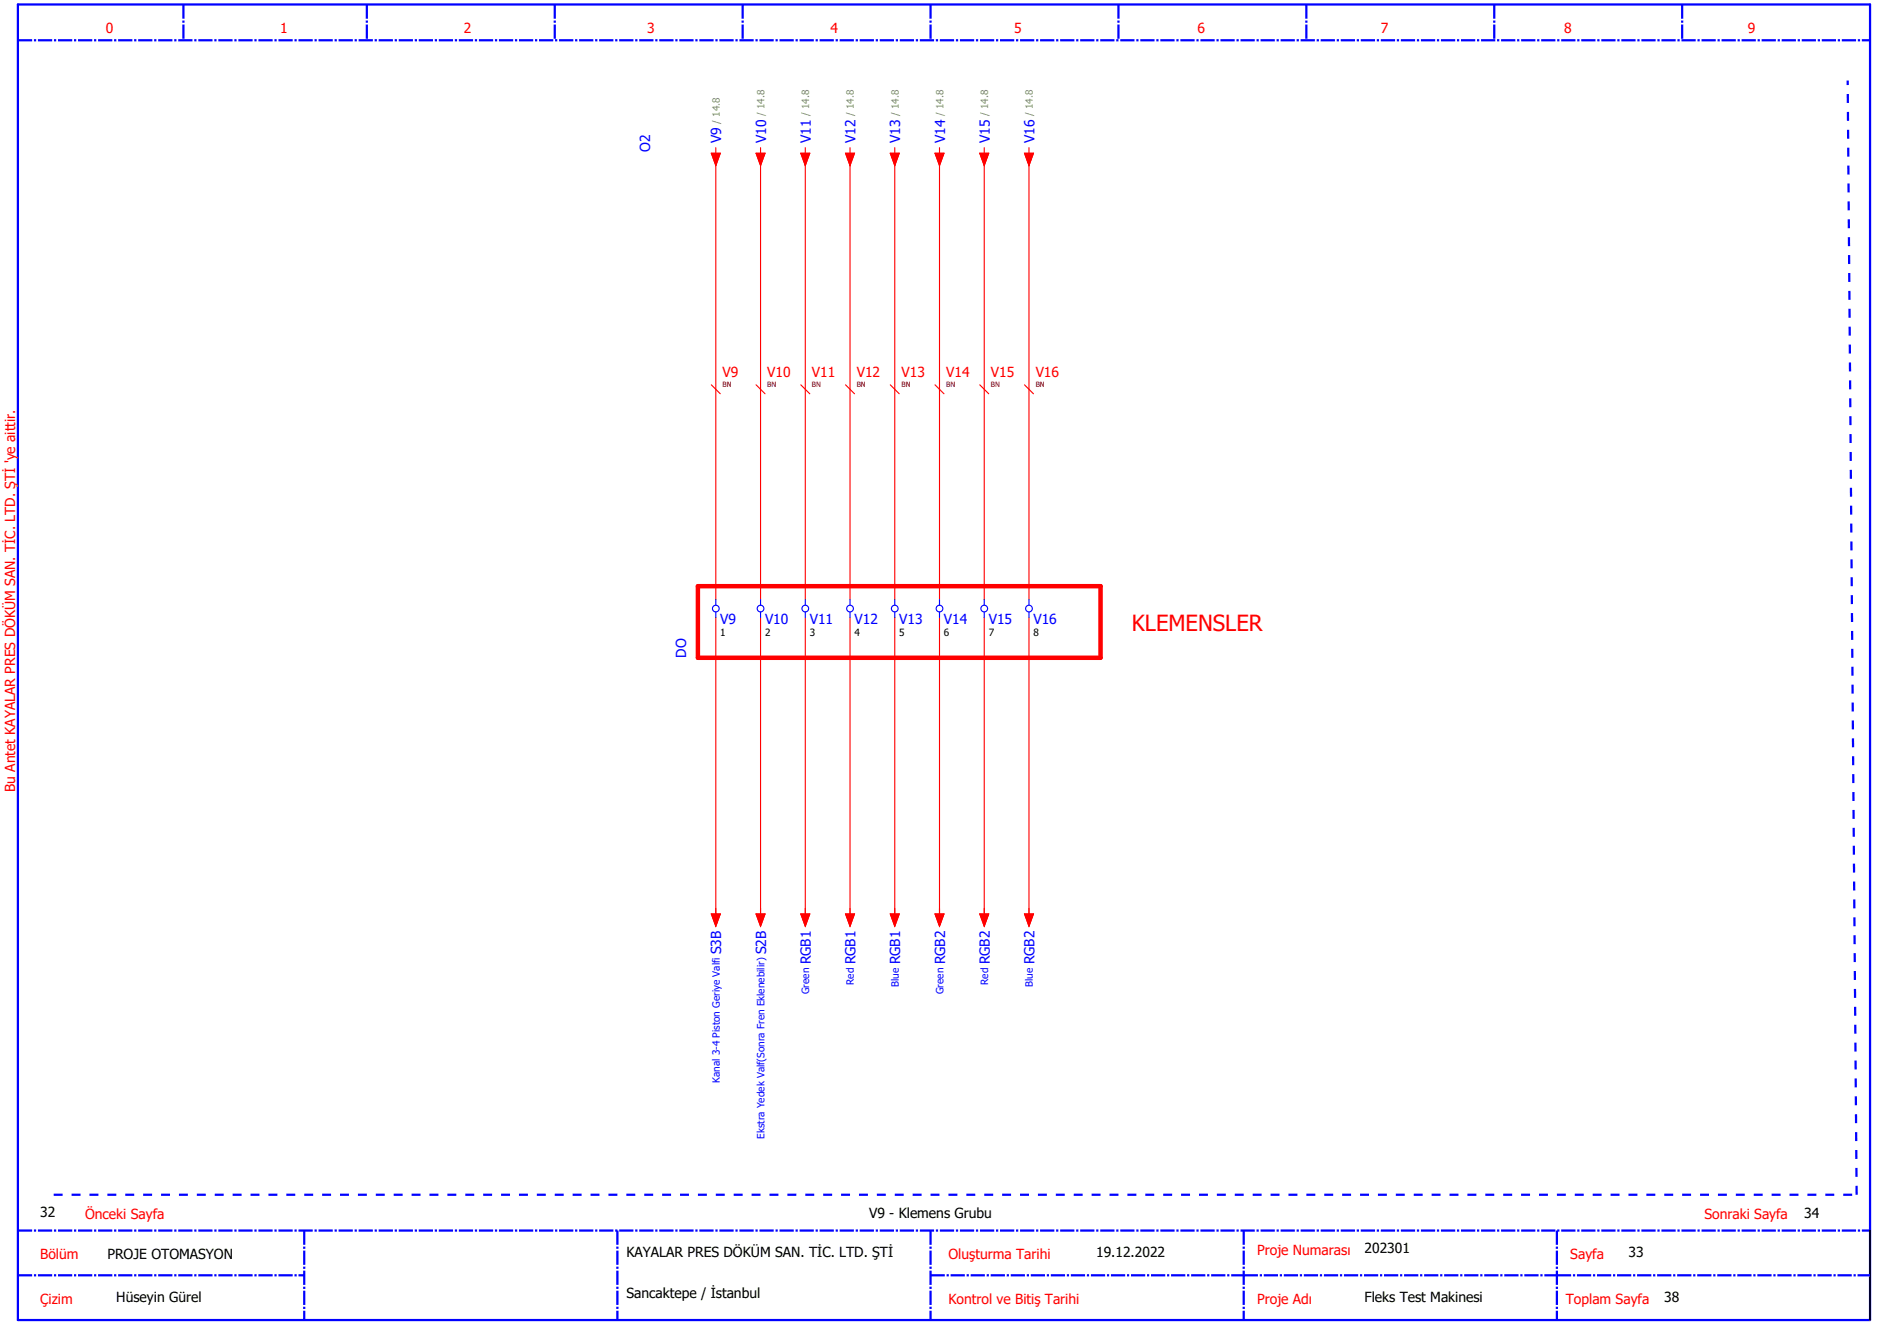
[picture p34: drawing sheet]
<svg xmlns="http://www.w3.org/2000/svg" width="420mm" height="297mm" viewBox="0 0 420 297" stroke-linecap="round" stroke-linejoin="round" font-family="sans-serif">
<defs><g id="words">
<text font-size="5" fill="#f00" x="253" y="141">KLEMENSLER</text>
<g font-size="3.1" fill="#f00">
<text x="23.7" y="7.4">0</text>
<text x="62.7" y="7.4">1</text>
<text x="103.7" y="7.4">2</text>
<text x="144.7" y="7.4">3</text>
<text x="185.7" y="7.4">4</text>
<text x="226.7" y="7.4">5</text>
<text x="267.7" y="7.4">6</text>
<text x="308.7" y="7.4">7</text>
<text x="349.7" y="7.4">8</text>
<text x="390.7" y="7.4">9</text>
<text x="161.5" y="84.2">V9</text>
<text x="171.5" y="84.2">V10</text>
<text x="181.5" y="84.2">V11</text>
<text x="191.5" y="84.2">V12</text>
<text x="201.5" y="84.2">V13</text>
<text x="211.5" y="84.2">V14</text>
<text x="221.5" y="84.2">V15</text>
<text x="231.5" y="84.2">V16</text>
<text x="3.4" y="177" transform="rotate(-90 3.4 177)">Bu Antet KAYALAR PRES DÖKÜM SAN. TİC. LTD. ŞTİ 'ye aittir.</text>
<text x="19" y="272.4">Önceki Sayfa</text>
<text x="381" y="272.4">Sonraki Sayfa</text>
<text x="9" y="281.4">Bölüm</text>
<text x="212" y="281.4">Oluşturma Tarihi</text>
<text x="281" y="280.4">Proje Numarası</text>
<text x="351" y="281.4">Sayfa</text>
<text x="9" y="291.4">Çizim</text>
<text x="212" y="291.4">Kontrol ve Bitiş Tarihi</text>
<text x="281" y="291.4">Proje Adı</text>
<text x="350" y="291.4">Toplam Sayfa</text>
</g>
<g font-size="3.1" fill="#00f">
<text x="145.4" y="34" transform="rotate(-90 145.4 34)">O2</text>
<text x="161.2" y="32" transform="rotate(-90 161.2 32)">V9</text>
<text x="171.2" y="32" transform="rotate(-90 171.2 32)">V10</text>
<text x="181.2" y="32" transform="rotate(-90 181.2 32)">V11</text>
<text x="191.2" y="32" transform="rotate(-90 191.2 32)">V12</text>
<text x="201.2" y="32" transform="rotate(-90 201.2 32)">V13</text>
<text x="211.2" y="32" transform="rotate(-90 211.2 32)">V14</text>
<text x="221.2" y="32" transform="rotate(-90 221.2 32)">V15</text>
<text x="231.2" y="32" transform="rotate(-90 231.2 32)">V16</text>
<text x="161" y="139.4">V9</text>
<text x="171" y="139.4">V10</text>
<text x="181" y="139.4">V11</text>
<text x="191" y="139.4">V12</text>
<text x="201" y="139.4">V13</text>
<text x="211" y="139.4">V14</text>
<text x="221" y="139.4">V15</text>
<text x="231" y="139.4">V16</text>
<text x="153.4" y="147" transform="rotate(-90 153.4 147)">DO</text>
<text x="161.2" y="213.3" transform="rotate(-90 161.2 213.3)">S3B</text>
<text x="171.2" y="213.3" transform="rotate(-90 171.2 213.3)">S2B</text>
<text x="181.2" y="215.5" transform="rotate(-90 181.2 215.5)">RGB1</text>
<text x="191.2" y="215.5" transform="rotate(-90 191.2 215.5)">RGB1</text>
<text x="201.2" y="215.5" transform="rotate(-90 201.2 215.5)">RGB1</text>
<text x="211.2" y="215.5" transform="rotate(-90 211.2 215.5)">RGB2</text>
<text x="221.2" y="215.5" transform="rotate(-90 221.2 215.5)">RGB2</text>
<text x="231.2" y="215.5" transform="rotate(-90 231.2 215.5)">RGB2</text>
</g>
<g font-size="3.1">
<text x="9" y="272">32</text>
<text x="194.3" y="272.2">V9 - Klemens Grubu</text>
<text x="403.3" y="272.2">34</text>
<text x="24" y="281.4">PROJE OTOMASYON</text>
<text x="140" y="281">KAYALAR PRES DÖKÜM SAN. TİC. LTD. ŞTİ</text>
<text x="245" y="281">19.12.2022</text>
<text x="305" y="280">202301</text>
<text x="364" y="281">33</text>
<text x="26" y="291">Hüseyin Gürel</text>
<text x="140" y="290">Sancaktepe / İstanbul</text>
<text x="305" y="291">Fleks Test Makinesi</text>
<text x="372" y="291">38</text>
</g>
<g font-size="2.2" fill="#7ca552">
<text x="160.9" y="27.7" transform="rotate(-90 160.9 27.7)">/ 14.8</text>
<text x="170.9" y="26" transform="rotate(-90 170.9 26)">/ 14.8</text>
<text x="180.9" y="26" transform="rotate(-90 180.9 26)">/ 14.8</text>
<text x="190.9" y="26" transform="rotate(-90 190.9 26)">/ 14.8</text>
<text x="200.9" y="26" transform="rotate(-90 200.9 26)">/ 14.8</text>
<text x="210.9" y="26" transform="rotate(-90 210.9 26)">/ 14.8</text>
<text x="220.9" y="26" transform="rotate(-90 220.9 26)">/ 14.8</text>
<text x="230.9" y="26" transform="rotate(-90 230.9 26)">/ 14.8</text>
</g>
<g font-size="2.2">
<text x="161" y="142.2">1</text>
<text x="171" y="142.2">2</text>
<text x="181" y="142.2">3</text>
<text x="191" y="142.2">4</text>
<text x="201" y="142.2">5</text>
<text x="211" y="142.2">6</text>
<text x="221" y="142.2">7</text>
<text x="231" y="142.2">8</text>
</g>
<g font-size="2.2" fill="#00f">
<text x="190.9" y="220.1" transform="rotate(-90 190.9 220.1)">Red</text>
<text x="200.9" y="220.5" transform="rotate(-90 200.9 220.5)">Blue</text>
<text x="220.9" y="220.1" transform="rotate(-90 220.9 220.1)">Red</text>
<text x="230.9" y="220.5" transform="rotate(-90 230.9 220.5)">Blue</text>
<text x="180.9" y="222.2" transform="rotate(-90 180.9 222.2)">Green</text>
<text x="210.9" y="222.2" transform="rotate(-90 210.9 222.2)">Green</text>
<text x="160.9" y="241.9" transform="rotate(-90 160.9 241.9)">Kanal 3-4 Piston Geriye Valfi</text>
<text x="170.9" y="254.5" transform="rotate(-90 170.9 254.5)">Ekstra Yedek Valf(Sonra Fren Eklenebilir)</text>
</g>
<g font-size="1.6" fill="#7f0000">
<text x="161.5" y="86.5">BN</text>
<text x="171.5" y="86.5">BN</text>
<text x="181.5" y="86.5">BN</text>
<text x="191.5" y="86.5">BN</text>
<text x="201.5" y="86.5">BN</text>
<text x="211.5" y="86.5">BN</text>
<text x="221.5" y="86.5">BN</text>
<text x="231.5" y="86.5">BN</text>
</g>
</g></defs>
<path d="M4 1h414v294h-414z" fill="none" stroke="#00f" stroke-width=".5"/>
<g fill="none" stroke="#00f" stroke-width=".5" stroke-dasharray="3.2 .4 .5 .4" stroke-linecap="butt">
<path d="M4 9h414M41 1v8M82 1v8M124 1v8M166 1v8M208 1v8M250 1v8M292 1v8M334 1v8M376 1v8M4 275h414M68 275v20"/>
<path d="M138 275v20M208 275v20M278 275v20M348 275v20M4 285h64M208 285h70M278 285h70M348 285h70"/>
</g>
<path d="M418 275v20" fill="none" stroke="#000" stroke-width=".35"/>
<path d="M12 267h403M415 267l-2-249" fill="none" stroke="#00f" stroke-width=".5" stroke-dasharray="2 2" stroke-linecap="butt"/>
<g fill="none" stroke="#f00" stroke-width=".25">
<path d="M159 34.3h2l-1 2.7zM160 33v1.3M160 36v98M169 34.3h2l-1 2.7zM170 33v1.3M170 36v98M179 34.3h2l-1 2.7zM180 33v1.3M180 36v98M189 34.3h2l-1 2.7zM190 33v1.3M190 36v98"/>
<path d="M199 34.3h2l-1 2.7zM200 33v1.3M200 36v98M209 34.3h2l-1 2.7zM210 33v1.3M210 36v98M219 34.3h2l-1 2.7zM220 33v1.3M220 36v98M229 34.3h2l-1 2.7zM230 33v1.3M230 36v98"/>
<path d="M159 86l2 2M169 86l2 2M179 86l2 2M189 86l2 2M199 86l2 2M209 86l2 2M219 86l2 2M229 86l2 2M160 138v67M170 138v67M180 138v67M190 138v67"/>
<path d="M200 138v67M210 138v67M220 138v67M230 138v67M159 204.3h2l-1 2.7zM169 204.3h2l-1 2.7zM179 204.3h2l-1 2.7zM189 204.3h2l-1 2.7zM199 204.3h2l-1 2.7zM209 204.3h2l-1 2.7zM219 204.3h2l-1 2.7zM229 204.3h2l-1 2.7z"/>
</g>
<path d="M156 131h90v16h-90z" fill="none" stroke="#f00" stroke-width="1"/>
<g fill="none" stroke="#00f" stroke-width=".25">
<path d="M160 134v1.3M160 136.8v1.2M170 134v1.3M170 136.8v1.2M180 134v1.3M180 136.8v1.2M190 134v1.3M190 136.8v1.2M200 134v1.3M200 136.8v1.2M210 134v1.3M210 136.8v1.2"/>
<path d="M220 134v1.3M220 136.8v1.2M230 134v1.3M230 136.8v1.2"/>
<circle cx="160" cy="136" r=".75"/>
<circle cx="170" cy="136" r=".75"/>
<circle cx="180" cy="136" r=".75"/>
<circle cx="190" cy="136" r=".75"/>
<circle cx="200" cy="136" r=".75"/>
<circle cx="210" cy="136" r=".75"/>
<circle cx="220" cy="136" r=".75"/>
<circle cx="230" cy="136" r=".75"/>
</g>
<g fill="#f00" stroke="#f00" stroke-width=".22">
<path d="M159 34.3h2l-1 2.7z"/>
<path d="M169 34.3h2l-1 2.7z"/>
<path d="M179 34.3h2l-1 2.7z"/>
<path d="M189 34.3h2l-1 2.7z"/>
<path d="M199 34.3h2l-1 2.7z"/>
<path d="M209 34.3h2l-1 2.7z"/>
<path d="M219 34.3h2l-1 2.7z"/>
<path d="M229 34.3h2l-1 2.7z"/>
<path d="M159 204.3h2l-1 2.7z"/>
<path d="M169 204.3h2l-1 2.7z"/>
<path d="M179 204.3h2l-1 2.7z"/>
<path d="M189 204.3h2l-1 2.7z"/>
<path d="M199 204.3h2l-1 2.7z"/>
<path d="M209 204.3h2l-1 2.7z"/>
<path d="M219 204.3h2l-1 2.7z"/>
<path d="M229 204.3h2l-1 2.7z"/>
</g>
<use href="#words"/>
</svg>
